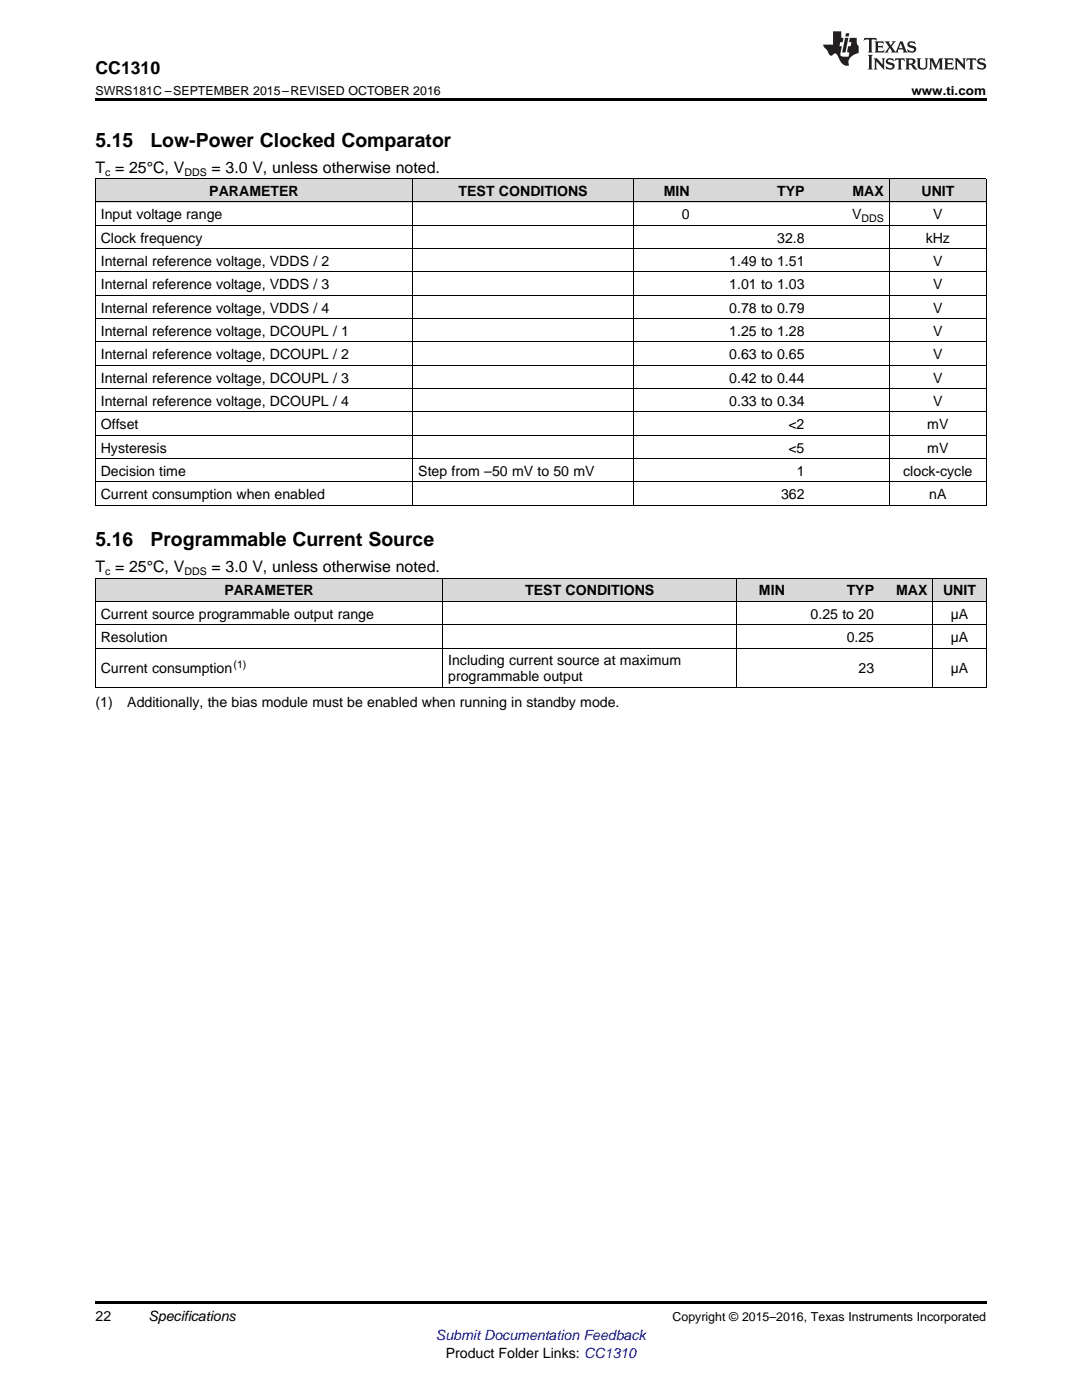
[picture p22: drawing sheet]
<svg xmlns="http://www.w3.org/2000/svg" width="216mm" height="279mm" viewBox="0 0 216 279" stroke-linecap="round" stroke-linejoin="round" font-family="sans-serif">
<defs><g id="words">
<g font-size="3.9">
<text x="19" y="29.3">5.15</text>
<text x="30" y="29.3">Low-Power Clocked Comparator</text>
<text x="19" y="109">5.16</text>
<text x="30" y="109">Programmable Current Source</text>
</g>
<text font-size="3.5" x="19" y="14.8">CC1310</text>
<g font-size="3.2">
<text x="19" y="34.4">T = 25°C, V</text>
<text x="42.2" y="34.4">= 3.0 V, unless otherwise noted.</text>
<text x="19" y="114.2">T = 25°C, V</text>
<text x="42.2" y="114.2">= 3.0 V, unless otherwise noted.</text>
</g>
<g font-size="2.8">
<text x="41.8" y="39.1">PARAMETER</text>
<text x="91.5" y="39.1">TEST CONDITIONS</text>
<text x="132.5" y="39.1">MIN</text>
<text x="155.1" y="39.1">TYP</text>
<text x="170.1" y="39.1">MAX</text>
<text x="183.9" y="39.1">UNIT</text>
<text x="20.1" y="43.7">Input voltage range</text>
<text x="136.1" y="43.7">0</text>
<text x="170" y="43.7">V</text>
<text x="186.2" y="43.7">V</text>
<text x="20.1" y="48.4">Clock frequency</text>
<text x="20.1" y="53.1">Internal reference voltage, VDDS / 2</text>
<text x="145.5" y="53.1">1.49 to 1.51</text>
<text x="155.1" y="48.4">32.8</text>
<text x="184.7" y="48.4">kHz</text>
<text x="186.2" y="53.1">V</text>
<text x="20.1" y="57.7">Internal reference voltage, VDDS / 3</text>
<text x="145.5" y="57.7">1.01 to 1.03</text>
<text x="186.2" y="57.7">V</text>
<text x="20.1" y="62.4">Internal reference voltage, VDDS / 4</text>
<text x="145.5" y="62.4">0.78 to 0.79</text>
<text x="186.2" y="62.4">V</text>
<text x="20.1" y="67">Internal reference voltage, DCOUPL / 1</text>
<text x="20.1" y="71.7">Internal reference voltage, DCOUPL / 2</text>
<text x="145.5" y="67">1.25 to 1.28</text>
<text x="145.5" y="71.7">0.63 to 0.65</text>
<text x="186.2" y="67">V</text>
<text x="186.2" y="71.7">V</text>
<text x="20.1" y="76.3">Internal reference voltage, DCOUPL / 3</text>
<text x="145.5" y="76.3">0.42 to 0.44</text>
<text x="186.2" y="76.3">V</text>
<text x="20.1" y="81">Internal reference voltage, DCOUPL / 4</text>
<text x="145.5" y="81">0.33 to 0.34</text>
<text x="186.2" y="81">V</text>
<text x="20.1" y="85.7">Offset</text>
<text x="157.3" y="85.7">&lt;2</text>
<text x="185" y="85.7">mV</text>
<text x="20.1" y="90.3">Hysteresis</text>
<text x="20.1" y="95">Decision time</text>
<text x="83.5" y="95">Step from –50 mV to 50 mV</text>
<text x="157.3" y="90.3">&lt;5</text>
<text x="159" y="95">1</text>
<text x="180.2" y="95">clock-cycle</text>
<text x="185" y="90.3">mV</text>
<text x="20.1" y="99.6">Current consumption when enabled</text>
<text x="155.9" y="99.6">362</text>
<text x="185.4" y="99.6">nA</text>
<text x="44.8" y="118.8">PARAMETER</text>
<text x="104.8" y="118.8">TEST CONDITIONS</text>
<text x="151.4" y="118.8">MIN</text>
<text x="168.9" y="118.8">TYP</text>
<text x="178.8" y="118.8">MAX</text>
<text x="188.2" y="118.8">UNIT</text>
<text x="20.1" y="123.5">Current source programmable output range</text>
<text x="161.7" y="123.5">0.25 to 20</text>
<text x="189.7" y="123.5">µA</text>
<text x="20.1" y="128.1">Resolution</text>
<text x="168.9" y="128.1">0.25</text>
<text x="189.7" y="128.1">µA</text>
<text x="20.1" y="134.4">Current consumption</text>
<text x="89.4" y="132.8">Including current source at maximum</text>
<text x="89.4" y="136">programmable output</text>
<text x="171.3" y="134.4">23</text>
<text x="189.7" y="134.4">µA</text>
<text x="19" y="141.1">(1)</text>
<text x="25.4" y="141.1">Additionally, the bias module must be enabled when running in standby mode.</text>
<text x="19" y="263.6">22</text>
<text x="29.6" y="263.6">Specifications</text>
<text x="88.9" y="270.9">Product Folder Links: CC1310</text>
</g>
<text font-size="2.8" fill="#00f" x="87" y="267.4">Submit Documentation Feedback</text>
<g font-size="2.5">
<text x="19" y="19">SWRS181C –SEPTEMBER 2015–REVISED OCTOBER 2016</text>
<text x="181.9" y="19">www.ti.com</text>
<text x="134.2" y="263.6">Copyright © 2015–2016, Texas Instruments Incorporated</text>
</g>
<g font-size="2.1">
<text x="21" y="35.1">c</text>
<text x="36.8" y="35.1">DDS</text>
<text x="171.9" y="44.3">DDS</text>
<text x="21" y="114.8">c</text>
<text x="36.8" y="114.8">DDS</text>
<text x="46.6" y="133.2">(1)</text>
</g>
</g></defs>
<g fill="#d8d8d8">
<path d="M19 115.4h69.4v4.7h-69.4z"/>
<path d="M88.4 115.4h58.6v4.7h-58.6z"/>
<path d="M147 115.4h10.7v4.7h-10.7z"/>
<path d="M157.7 115.4h17.8v4.7h-17.8z"/>
<path d="M175.5 115.4h10.7v4.7h-10.7z"/>
<path d="M186.2 115.4h10.6v4.7h-10.6z"/>
<path d="M19 35.7h63.4v4.7h-63.4z"/>
<path d="M82.4 35.7h44v4.7h-44z"/>
<path d="M126.4 35.7h12.3v4.7h-12.3z"/>
<path d="M138.7 35.7h22.9v4.7h-22.9z"/>
<path d="M161.6 35.7h15.9v4.7h-15.9z"/>
<path d="M177.5 35.7h19.3v4.7h-19.3z"/>
</g>
<path d="M19 19.5h177.8v.5h-177.8zM19 259.7h177.8v.5h-177.8z" fill="#000"/>
<g fill="none" stroke="#000" stroke-width=".2">
<path d="M19 35.6h177.8M19.1 35.7v65.2M82.4 35.7v65.2M126.3 35.7v65.2M177.4 35.7v65.2M196.8 35.7v65.2M19 58.9h177.8M19 54.3h177.8M19 49.6h177.8M19 45h177.8M19 40.3h177.8M19 77.6h177.8"/>
<path d="M19 72.9h177.8M19 68.2h177.8M19 63.6h177.8M19 96.2h177.8M19 91.5h177.8M19 86.9h177.8M19 82.2h177.8M19 115.4h177.8M19 100.8h177.8M19.1 115.4v21.8M88.3 115.4v21.8M147 115.4v21.8"/>
<path d="M186.1 115.4v21.8M196.8 115.4v21.8M19 137.2h177.8M19 129.3h177.8M19 124.7h177.8M19 120h177.8"/>
</g>
<g fill="#231f20">
<path d="M172.5 7.6l-.1 .5 .4-.2h.6v.1v2.1l-.2 .4h.9l-.2-.4v-2.1l.1-.1h.5l.5 .2-.2-.5zM174.5 8.3l.2 .3v1.5l-.2 .4h1.8l.2-.6a1.04 1.04 0 0 1-1.3 .2v-.7h.6l.3 .2v-.6l-.3 .2h-.6v-.6l.8-.1 .4 .3-.2-.5zM176.5 8.3l.9 1.1-.9 1.1h.8l-.2-.2 .4-.7 .5 .7-.2 .2h1.5l-.2-.2 .2-.4h.9l.1 .4-.2 .2h1l-.3-.3-.7-1.9h-.5l-.9 2-.8-1 .9-1h-.8l.1 .3-.4 .5-.3-.6 .1-.2zM179.7 8.6l.4 1h-.7zM181.3 8.4a.63 .63 0 0 0-.2 .7 .63 .63 0 0 0 .6 .4l.6 .2 .1 .2a.75 .75 0 0 1-.7 .4 .75 .75 0 0 1-.6-.5l.1 .7 .1-.1a1.11 1.11 0 0 0 1.5-.6 1.13 1.13 0 0 0-1.2-.8l-.1-.4a1.04 1.04 0 0 1 1.2 .2l-.2-.5-.2 .1-.4-.2zM173.2 10.9l.2 .4v2.2l-.2 .4h1l-.3-.4v-2.2l.3-.4zM174.3 11.6l.3 .4v1.5l-.3 .4h.8l-.2-.4v-1.3l1.5 1.7v-1.9l.2-.4h-.7l.2 .4v.9l-1.1-1.3zM177 11.8a.62 .62 0 0 0-.2 .7 .62 .62 0 0 0 .6 .4l.6 .1 .1 .3a.76 .76 0 0 1-.7 .3 .76 .76 0 0 1-.7-.4l.2 .7 .1-.1a1.11 1.11 0 0 0 1.5-.6 1.13 1.13 0 0 0-1.2-.8l-.1-.4a1.04 1.04 0 0 1 1.2 .2l-.2-.6-.2 .1-.5-.1zM178.7 11.6l-.2 .6a.61 .61 0 0 1 .8-.3v1.6l-.2 .4h.9l-.2-.4v-1.6a.63 .63 0 0 1 .7 .3l-.1-.6zM180.6 11.6l.3 .4v1.5l-.3 .4h1l-.2-.2-.1-.8 .6 .2a.76 .76 0 0 0 1.2 .7l-1-1a.58 .58 0 0 0 .6-.5 .58 .58 0 0 0-.5-.6zM181.4 11.9h.1a.45 .45 0 0 1 .5 .1 .45 .45 0 0 1 .1 .5l-.8 .2zM182.9 11.6l.2 .2a2.17 2.17 0 0 0 .3 1.9 .99 .99 0 0 0 1.6-.6v-1.1l.2-.4h-.7l.2 .2a1.92 1.92 0 0 1-.2 1.8 .6 .6 0 0 1-.9-.5v-1.1l.2-.4zM185.4 11.6l.2 .4v1.5l-.2 .4h.7l-.2-.4v-1.4l.8 1.8 .8-1.8v1.4l-.2 .4h.9l-.2-.4v-1.5l.2-.4h-.8l-.6 1.5-.6-1.5zM188.4 11.6l.2 .4v1.5l-.2 .4h1.8l.1-.6a1.04 1.04 0 0 1-1.2 .1v-.6h.5l.4 .2v-.6l-.4 .2h-.5v-.7h.8l.3 .3-.1-.6zM190.5 11.6l.2 .4v1.5l-.2 .4h.7l-.2-.4v-1.3l1.5 1.7v-1.9l.2-.4h-.7l.2 .4v.9l-1.1-1.3zM192.9 11.6l-.1 .6a.61 .61 0 0 1 .7-.3l.1 1.6-.3 .4h1l-.3-.4 .1-1.6a.63 .63 0 0 1 .7 .3l-.1-.6zM195.2 11.8a.62 .62 0 0 0-.2 .7 .62 .62 0 0 0 .6 .4l.6 .1 .1 .3a.76 .76 0 0 1-.7 .3 .76 .76 0 0 1-.6-.4l.1 .7 .1-.1a1.11 1.11 0 0 0 1.6-.6 1.13 1.13 0 0 0-1.3-.8l-.1-.4a1.04 1.04 0 0 1 1.2 .2l-.1-.6-.2 .1-.5-.1z"/>
<path d="M166.2 6.3v2.6h-1.9v.4l.8 .9a.91 .91 0 0 0 1 .8 .56 .56 0 0 1 .5-.3 .56 .56 0 0 1 .5 .3l.4 .8a1.53 1.53 0 0 0 1.9 1.2 1.54 1.54 0 0 1 1-2.1l.9-.3v-1.4a1.52 1.52 0 0 1-.4-1.6h-1.3l-.2 .8h.5l-.2 .8h-.5l-.1 1v.2l.4 .1-.2 .8a1.93 1.93 0 0 1-1.6-.3l.3-1.8h-.5l.2-.8h.4l.2-.8h-.4v-1.3zM168.6 7.6l-.6 2.9h.7l.6-2.9zM168.8 6.6l-.1 .7h.6l.2-.7z"/>
</g>
<use href="#words"/>
</svg>
